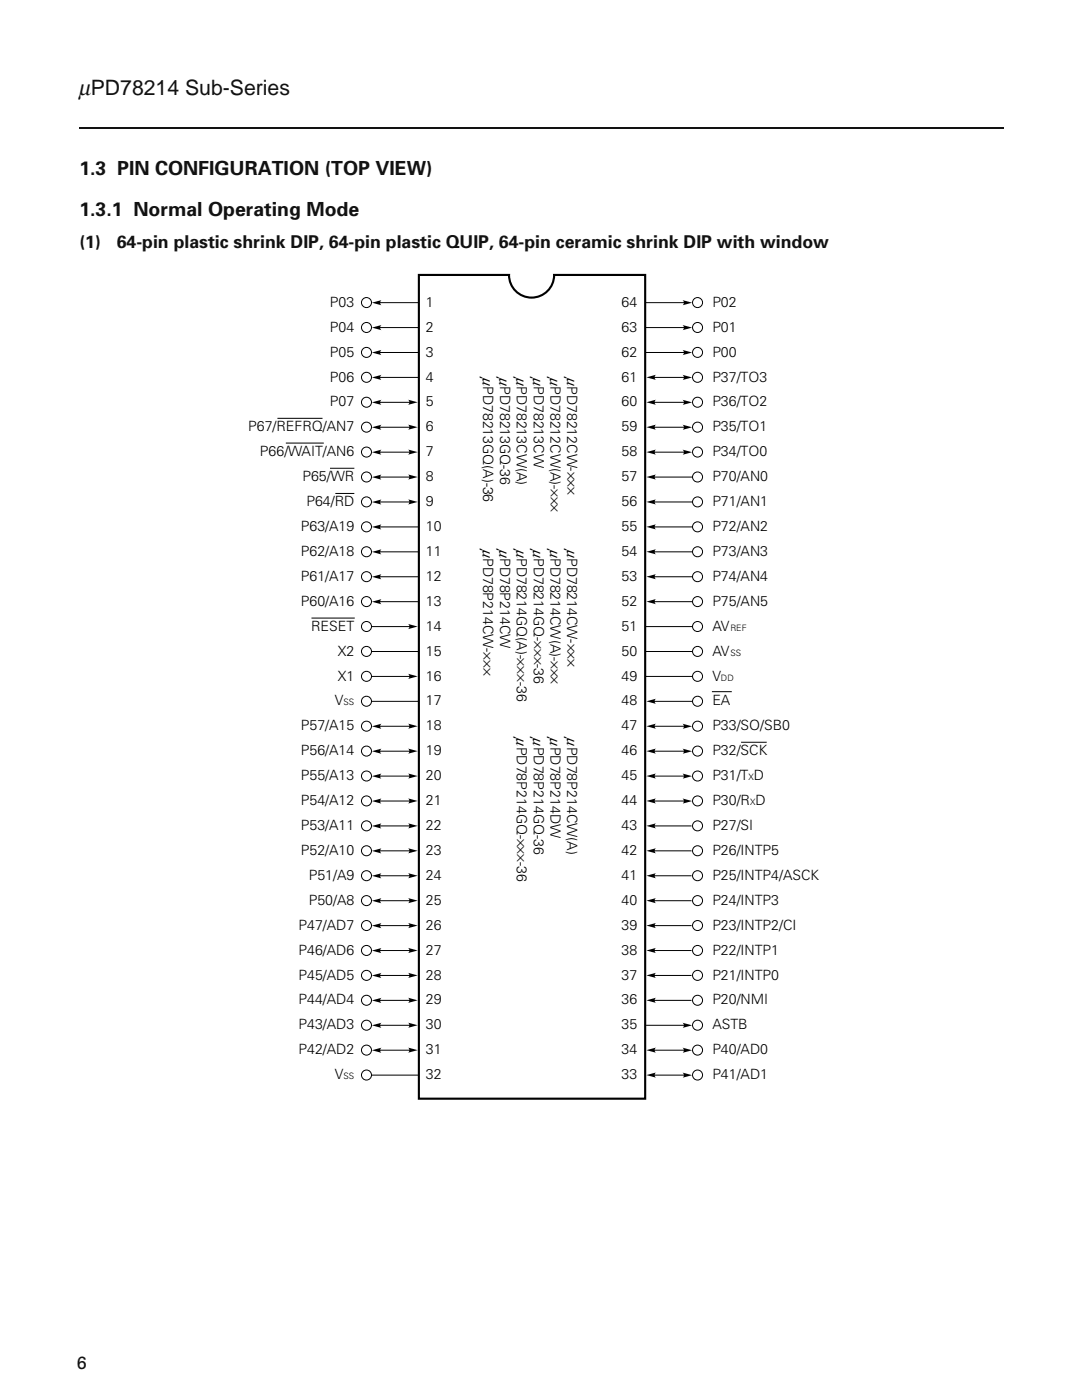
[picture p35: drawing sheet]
<svg xmlns="http://www.w3.org/2000/svg" width="216mm" height="279mm" viewBox="0 0 216 279" stroke-linecap="round" stroke-linejoin="round" font-family="sans-serif">
<defs><g id="words">
<text font-size="4.3" fill="#231f20" x="15.7" y="19.1">µPD78214 Sub-Series</text>
<g font-size="3.9" fill="#231f20">
<text x="15.8" y="34.9">1.3 PIN CONFIGURATION (TOP VIEW)</text>
<text x="15.8" y="43.1">1.3.1 Normal Operating Mode</text>
</g>
<g font-size="3.5" fill="#231f20">
<text x="15.8" y="49.5">(1)</text>
<text x="23.3" y="49.5">64-pin plastic shrink DIP, 64-pin plastic QUIP, 64-pin ceramic shrink DIP with window</text>
<text x="15.3" y="273.2">6</text>
</g>
<g font-size="3">
<text x="96.3" y="75.2" transform="rotate(90 96.3 75.2)">µPD78213GQ(A)-36</text>
<text x="99.7" y="75.2" transform="rotate(90 99.7 75.2)">µPD78213GQ-36</text>
<text x="103" y="75.2" transform="rotate(90 103 75.2)">µPD78213CW(A)</text>
<text x="106.4" y="75.2" transform="rotate(90 106.4 75.2)">µPD78213CW</text>
<text x="109.8" y="75.2" transform="rotate(90 109.8 75.2)">µPD78212CW(A)-×××</text>
<text x="113.1" y="75.2" transform="rotate(90 113.1 75.2)">µPD78212CW-×××</text>
<text x="96.3" y="109.5" transform="rotate(90 96.3 109.5)">µPD78P214CW-×××</text>
<text x="99.7" y="109.5" transform="rotate(90 99.7 109.5)">µPD78P214CW</text>
<text x="103" y="109.5" transform="rotate(90 103 109.5)">µPD78214GQ(A)-×××-36</text>
<text x="106.4" y="109.5" transform="rotate(90 106.4 109.5)">µPD78214GQ-×××-36</text>
<text x="109.8" y="109.5" transform="rotate(90 109.8 109.5)">µPD78214CW(A)-×××</text>
<text x="113.1" y="109.5" transform="rotate(90 113.1 109.5)">µPD78214CW-×××</text>
<text x="103" y="147.2" transform="rotate(90 103 147.2)">µPD78P214GQ-×××-36</text>
<text x="106.4" y="147.2" transform="rotate(90 106.4 147.2)">µPD78P214GQ-36</text>
<text x="109.8" y="147.2" transform="rotate(90 109.8 147.2)">µPD78P214DW</text>
<text x="113.1" y="147.2" transform="rotate(90 113.1 147.2)">µPD78P214CW(A)</text>
</g>
<g font-size="2.8">
<text x="65.8" y="61.2">P03</text>
<text x="85" y="61.2">1</text>
<text x="124" y="61.2">64</text>
<text x="142.1" y="61.2">P02</text>
<text x="65.8" y="66.2">P04</text>
<text x="65.8" y="71.2">P05</text>
<text x="85" y="66.2">2</text>
<text x="85" y="71.2">3</text>
<text x="124" y="66.2">63</text>
<text x="124" y="71.2">62</text>
<text x="142.1" y="66.2">P01</text>
<text x="142.1" y="71.2">P00</text>
<text x="65.8" y="76.1">P06</text>
<text x="85" y="76.1">4</text>
<text x="124" y="76.1">61</text>
<text x="142.1" y="76.1">P37/TO3</text>
<text x="65.8" y="81.1">P07</text>
<text x="85" y="81.1">5</text>
<text x="124" y="81.1">60</text>
<text x="142.1" y="81.1">P36/TO2</text>
<text x="49.5" y="86.1">P67/REFRQ/AN7</text>
<text x="85" y="86.1">6</text>
<text x="124" y="86.1">59</text>
<text x="142.1" y="86.1">P35/TO1</text>
<text x="51.9" y="91.1">P66/WAIT/AN6</text>
<text x="85" y="91.1">7</text>
<text x="124" y="91.1">58</text>
<text x="142.1" y="91.1">P34/TO0</text>
<text x="60.4" y="96">P65/WR</text>
<text x="61.1" y="101">P64/RD</text>
<text x="85" y="96">8</text>
<text x="85" y="101">9</text>
<text x="124" y="96">57</text>
<text x="124" y="101">56</text>
<text x="142.1" y="96">P70/AN0</text>
<text x="142.1" y="101">P71/AN1</text>
<text x="60" y="106">P63/A19</text>
<text x="85" y="106">10</text>
<text x="124" y="106">55</text>
<text x="142.1" y="106">P72/AN2</text>
<text x="60" y="111">P62/A18</text>
<text x="85" y="111">11</text>
<text x="124" y="111">54</text>
<text x="142.1" y="111">P73/AN3</text>
<text x="60" y="115.9">P61/A17</text>
<text x="85" y="115.9">12</text>
<text x="124" y="115.9">53</text>
<text x="142.1" y="115.9">P74/AN4</text>
<text x="60" y="120.9">P60/A16</text>
<text x="62.1" y="125.9">RESET</text>
<text x="85" y="120.9">13</text>
<text x="85" y="125.9">14</text>
<text x="124" y="120.9">52</text>
<text x="124" y="125.9">51</text>
<text x="142.1" y="120.9">P75/AN5</text>
<text x="142.1" y="125.9">AV</text>
<text x="67.4" y="130.8">X2</text>
<text x="85" y="130.8">15</text>
<text x="124" y="130.8">50</text>
<text x="142.1" y="130.8">AV</text>
<text x="67.4" y="135.8">X1</text>
<text x="85" y="135.8">16</text>
<text x="124" y="135.8">49</text>
<text x="142.1" y="135.8">V</text>
<text x="66.8" y="140.8">V</text>
<text x="85" y="140.8">17</text>
<text x="124" y="140.8">48</text>
<text x="142.1" y="140.8">EA</text>
<text x="60" y="145.8">P57/A15</text>
<text x="85" y="145.8">18</text>
<text x="124" y="145.8">47</text>
<text x="142.1" y="145.8">P33/SO/SB0</text>
<text x="60" y="150.7">P56/A14</text>
<text x="60" y="155.7">P55/A13</text>
<text x="85" y="150.7">19</text>
<text x="85" y="155.7">20</text>
<text x="124" y="150.7">46</text>
<text x="124" y="155.7">45</text>
<text x="142.1" y="150.7">P32/SCK</text>
<text x="142.1" y="155.7">P31/T D</text>
<text x="60" y="160.7">P54/A12</text>
<text x="85" y="160.7">21</text>
<text x="124" y="160.7">44</text>
<text x="142.1" y="160.7">P30/R D</text>
<text x="60" y="165.7">P53/A11</text>
<text x="85" y="165.7">22</text>
<text x="124" y="165.7">43</text>
<text x="142.1" y="165.7">P27/SI</text>
<text x="60" y="170.6">P52/A10</text>
<text x="85" y="170.6">23</text>
<text x="124" y="170.6">42</text>
<text x="142.1" y="170.6">P26/INTP5</text>
<text x="61.6" y="175.6">P51/A9</text>
<text x="85" y="175.6">24</text>
<text x="124" y="175.6">41</text>
<text x="142.1" y="175.6">P25/INTP4/ASCK</text>
<text x="59.6" y="185.5">P47/AD7</text>
<text x="61.6" y="180.6">P50/A8</text>
<text x="85" y="180.6">25</text>
<text x="85" y="185.5">26</text>
<text x="124" y="180.6">40</text>
<text x="124" y="185.5">39</text>
<text x="142.1" y="180.6">P24/INTP3</text>
<text x="142.1" y="185.5">P23/INTP2/CI</text>
<text x="59.6" y="190.5">P46/AD6</text>
<text x="85" y="190.5">27</text>
<text x="124" y="190.5">38</text>
<text x="142.1" y="190.5">P22/INTP1</text>
<text x="59.6" y="195.5">P45/AD5</text>
<text x="85" y="195.5">28</text>
<text x="124" y="195.5">37</text>
<text x="142.1" y="195.5">P21/INTP0</text>
<text x="59.6" y="200.5">P44/AD4</text>
<text x="85" y="200.5">29</text>
<text x="124" y="200.5">36</text>
<text x="142.1" y="200.5">P20/NMI</text>
<text x="59.6" y="205.4">P43/AD3</text>
<text x="85" y="205.4">30</text>
<text x="124" y="205.4">35</text>
<text x="142.1" y="205.4">ASTB</text>
<text x="59.6" y="210.4">P42/AD2</text>
<text x="66.8" y="215.4">V</text>
<text x="85" y="210.4">31</text>
<text x="85" y="215.4">32</text>
<text x="124" y="210.4">34</text>
<text x="124" y="215.4">33</text>
<text x="142.1" y="210.4">P40/AD0</text>
<text x="142.1" y="215.4">P41/AD1</text>
</g>
<g font-size="1.8">
<text x="145.7" y="125.9">REF</text>
<text x="145.7" y="130.8">SS</text>
<text x="143.9" y="135.8">DD</text>
<text x="68.5" y="140.8">SS</text>
<text x="149.4" y="155.7">X</text>
<text x="149.7" y="160.7">X</text>
<text x="68.5" y="215.4">SS</text>
</g>
</g></defs>
<path d="M15.8 25.6h184.5" fill="none" stroke="#231f20" stroke-width=".32"/>
<g fill="none" stroke="#000" stroke-width=".2">
<path d="M75.2 60.4h8.3M75.2 65.4h8.3M75.2 70.3h8.3M75.2 75.3h8.3M128.7 60.4h8.4M128.7 65.4h8.4M128.7 70.3h8.4M129.9 75.3h7.2M55.4 83.5h9M57 88.4h7.6M65.9 93.5h4.8M66.9 98.5h3.8"/>
<path d="M75.2 80.3h7.2M75.2 85.3h7.2M75.2 90.2h7.2M75.2 95.2h7.2M129.9 80.3h7.2M129.9 85.3h7.2M129.9 90.2h7.2M129.9 95.2h8.3M75.2 100.2h7.2M75.2 105.2h8.2M75.2 110.1h8.2M75.2 115.1h8.2"/>
<path d="M129.9 100.2h8.3M129.9 105.2h8.3M129.9 110.1h8.3M129.9 115.1h8.3M62.1 123.4h8.7M74.1 125h8.3M74.1 130h9.5M74.1 135h8.3M74.1 140h9.5M75.2 120.1h8.2M128.7 125h9.5M128.7 130h9.5"/>
<path d="M128.7 135h9.5M129.9 120.1h8.3M129.9 140h8.3M142.1 138h3.9M75.2 144.9h7.2M75.2 149.9h7.2M75.2 154.9h7.2M75.2 159.9h7.2M129.9 144.9h7.2M129.9 149.9h7.2M129.9 154.9h7.2M129.9 159.9h7.2"/>
<path d="M147.9 148.1h5.1M75.2 164.8h7.2M75.2 169.8h7.2M75.2 174.8h7.2M75.2 179.8h7.2M129.9 164.8h8.1M129.9 169.8h8.1M129.9 174.8h8.1M129.9 179.8h8.1M75.2 184.7h7.2M75.2 189.7h7.2M75.2 194.7h7.2"/>
<path d="M75.2 199.6h7.2M129.9 184.7h8.1M129.9 189.7h8.1M129.9 194.7h8.1M129.9 199.6h8.1M74.1 214.6h9.4M75.2 204.6h7.2M75.2 209.6h7.2M128.9 204.6h8.2M129.9 209.6h7.2M129.9 214.6h7.2"/>
<circle cx="73.1" cy="75.3" r="1"/>
<circle cx="73.1" cy="60.4" r="1"/>
<circle cx="73.1" cy="65.4" r="1"/>
<circle cx="73.1" cy="70.3" r="1"/>
<circle cx="139.2" cy="70.3" r="1"/>
<circle cx="139.2" cy="65.4" r="1"/>
<circle cx="139.2" cy="60.4" r="1"/>
<circle cx="139.2" cy="75.3" r="1"/>
<circle cx="73.1" cy="80.3" r="1"/>
<circle cx="73.1" cy="95.2" r="1"/>
<circle cx="73.1" cy="90.2" r="1"/>
<circle cx="73.1" cy="85.2" r="1"/>
<circle cx="139.2" cy="85.2" r="1"/>
<circle cx="139.2" cy="90.2" r="1"/>
<circle cx="139.2" cy="95.2" r="1"/>
<circle cx="139.2" cy="80.3" r="1"/>
<circle cx="73.1" cy="110.1" r="1"/>
<circle cx="73.1" cy="115.1" r="1"/>
<circle cx="73.1" cy="100.2" r="1"/>
<circle cx="73.1" cy="105.1" r="1"/>
<circle cx="139.2" cy="105.1" r="1"/>
<circle cx="139.2" cy="100.2" r="1"/>
<circle cx="139.2" cy="115.1" r="1"/>
<circle cx="139.2" cy="110.1" r="1"/>
<circle cx="73.1" cy="140" r="1"/>
<circle cx="73.1" cy="125" r="1"/>
<circle cx="73.1" cy="130" r="1"/>
<circle cx="73.1" cy="135" r="1"/>
<circle cx="73.1" cy="120.1" r="1"/>
<circle cx="139.2" cy="135" r="1"/>
<circle cx="139.2" cy="120.1" r="1"/>
<circle cx="139.2" cy="130" r="1"/>
<circle cx="139.2" cy="125" r="1"/>
<circle cx="139.2" cy="140" r="1"/>
<circle cx="73.1" cy="149.9" r="1"/>
<circle cx="73.1" cy="154.9" r="1"/>
<circle cx="73.1" cy="144.9" r="1"/>
<circle cx="73.1" cy="159.8" r="1"/>
<circle cx="139.2" cy="144.9" r="1"/>
<circle cx="139.2" cy="159.8" r="1"/>
<circle cx="139.2" cy="154.9" r="1"/>
<circle cx="139.2" cy="149.9" r="1"/>
<circle cx="73.1" cy="164.8" r="1"/>
<circle cx="73.1" cy="169.8" r="1"/>
<circle cx="73.1" cy="174.8" r="1"/>
<circle cx="73.1" cy="179.7" r="1"/>
<circle cx="139.2" cy="179.7" r="1"/>
<circle cx="139.2" cy="174.8" r="1"/>
<circle cx="139.2" cy="169.8" r="1"/>
<circle cx="139.2" cy="164.8" r="1"/>
<circle cx="73.1" cy="199.6" r="1"/>
<circle cx="73.1" cy="184.7" r="1"/>
<circle cx="73.1" cy="189.7" r="1"/>
<circle cx="73.1" cy="194.7" r="1"/>
<circle cx="139.2" cy="194.7" r="1"/>
<circle cx="139.2" cy="189.7" r="1"/>
<circle cx="139.2" cy="184.7" r="1"/>
<circle cx="139.2" cy="199.6" r="1"/>
<circle cx="73.1" cy="214.5" r="1"/>
<circle cx="73.1" cy="204.6" r="1"/>
<circle cx="73.1" cy="209.6" r="1"/>
<circle cx="139.2" cy="209.6" r="1"/>
<circle cx="139.2" cy="204.6" r="1"/>
<circle cx="139.2" cy="214.5" r="1"/>
</g>
<g fill="#000">
<path d="M74.2 60.4l2-.5a.59 .59 0 0 0-.3 .5 .59 .59 0 0 0 .3 .5zM74.2 65.4l2-.5a.59 .59 0 0 0-.3 .5 .59 .59 0 0 0 .3 .5zM74.2 70.4l2-.6a.59 .59 0 0 0-.3 .6 .59 .59 0 0 0 .3 .5zM74.2 75.3l2-.5a.59 .59 0 0 0-.3 .5 .59 .59 0 0 0 .3 .6zM74.2 80.3l2-.5a.59 .59 0 0 0-.3 .5 .59 .59 0 0 0 .3 .5zM81.4 79.8l1.9 .5-1.9 .5a.6 .6 0 0 0 .3-.5 .6 .6 0 0 0-.3-.5zM129 75.3l2-.5a.6 .6 0 0 0-.4 .5 .6 .6 0 0 0 .4 .5zM129 80.3l2-.5a.6 .6 0 0 0-.4 .5 .6 .6 0 0 0 .4 .5zM136.1 64.9l2 .5-2 .5a.59 .59 0 0 0 .4-.5 .59 .59 0 0 0-.4-.5zM136.1 69.8l2 .6-2 .5a.59 .59 0 0 0 .4-.5 .59 .59 0 0 0-.4-.6zM136.1 74.8l2 .5-2 .6a.59 .59 0 0 0 .4-.6 .59 .59 0 0 0-.4-.5zM136.1 79.8l2 .5-2 .5a.59 .59 0 0 0 .4-.5 .59 .59 0 0 0-.4-.5z"/>
<path d="M136.1 59.9l2 .5-2 .5a.59 .59 0 0 0 .4-.5 .59 .59 0 0 0-.4-.5zM74.2 85.3l2-.6a.59 .59 0 0 0-.3 .6 .59 .59 0 0 0 .3 .5zM74.2 90.2l2-.5a.59 .59 0 0 0-.3 .5 .59 .59 0 0 0 .3 .6zM74.2 95.2l2-.5a.59 .59 0 0 0-.3 .5 .59 .59 0 0 0 .3 .6zM74.2 100.2l2-.5a.59 .59 0 0 0-.3 .5 .59 .59 0 0 0 .3 .5zM81.4 84.7l1.9 .6-1.9 .5a.6 .6 0 0 0 .3-.5 .6 .6 0 0 0-.3-.6zM81.4 89.7l1.9 .5-1.9 .6a.6 .6 0 0 0 .3-.6 .6 .6 0 0 0-.3-.5zM81.4 94.7l1.9 .5-1.9 .5a.6 .6 0 0 0 .3-.5 .6 .6 0 0 0-.3-.5zM81.4 99.6l1.9 .6-1.9 .5a.6 .6 0 0 0 .3-.5 .6 .6 0 0 0-.3-.6zM129 85.3l2-.6a.59 .59 0 0 0-.4 .6 .59 .59 0 0 0 .4 .5zM129 90.2l2-.5a.6 .6 0 0 0-.4 .5 .6 .6 0 0 0 .4 .6zM129 95.2l2-.5a.6 .6 0 0 0-.4 .5 .6 .6 0 0 0 .4 .5z"/>
<path d="M129 100.2l2-.6a.59 .59 0 0 0-.4 .6 .59 .59 0 0 0 .4 .5zM136.1 84.7l2 .6-2 .5a.59 .59 0 0 0 .4-.5 .59 .59 0 0 0-.4-.6zM136.1 89.7l2 .5-2 .6a.59 .59 0 0 0 .4-.6 .59 .59 0 0 0-.4-.5zM74.2 105.2l2-.6a.59 .59 0 0 0-.3 .6 .59 .59 0 0 0 .3 .5zM74.2 110.1l2-.5a.59 .59 0 0 0-.3 .5 .59 .59 0 0 0 .3 .6zM74.2 115.1l2-.5a.59 .59 0 0 0-.3 .5 .59 .59 0 0 0 .3 .5zM74.2 120.1l2-.5a.59 .59 0 0 0-.3 .5 .59 .59 0 0 0 .3 .5zM129 105.1l2-.5a.59 .59 0 0 0-.4 .5 .59 .59 0 0 0 .4 .6zM129 110.1l2-.5a.6 .6 0 0 0-.4 .5 .6 .6 0 0 0 .4 .6zM129 115.1l2-.5a.6 .6 0 0 0-.4 .5 .6 .6 0 0 0 .4 .5zM129 120.1l2-.6a.59 .59 0 0 0-.4 .6 .59 .59 0 0 0 .4 .5zM81.4 124.5l1.9 .5-1.9 .6a.6 .6 0 0 0 .3-.6 .6 .6 0 0 0-.3-.5z"/>
<path d="M81.4 134.5l1.9 .5-1.9 .5a.6 .6 0 0 0 .3-.5 .6 .6 0 0 0-.3-.5zM129 140l2-.6a.6 .6 0 0 0-.4 .6 .6 .6 0 0 0 .4 .5zM74.2 145l2-.6a.59 .59 0 0 0-.3 .6 .59 .59 0 0 0 .3 .5zM74.2 149.9l2-.5a.59 .59 0 0 0-.3 .5 .59 .59 0 0 0 .3 .6zM74.2 154.9l2-.5a.59 .59 0 0 0-.3 .5 .59 .59 0 0 0 .3 .5zM74.2 159.9l2-.6a.59 .59 0 0 0-.3 .6 .59 .59 0 0 0 .3 .5zM81.4 144.4l1.9 .5-1.9 .6a.6 .6 0 0 0 .3-.6 .6 .6 0 0 0-.3-.5zM81.4 149.4l1.9 .5-1.9 .5a.6 .6 0 0 0 .3-.5 .6 .6 0 0 0-.3-.5zM81.4 154.3l1.9 .6-1.9 .5a.6 .6 0 0 0 .3-.5 .6 .6 0 0 0-.3-.6zM81.4 159.3l1.9 .6-1.9 .5a.6 .6 0 0 0 .3-.5 .6 .6 0 0 0-.3-.6zM129 144.9l2-.5a.6 .6 0 0 0-.4 .5 .6 .6 0 0 0 .4 .6zM129 149.9l2-.5a.59 .59 0 0 0-.4 .5 .59 .59 0 0 0 .4 .5z"/>
<path d="M129 154.9l2-.6a.6 .6 0 0 0-.4 .6 .6 .6 0 0 0 .4 .5zM129 159.9l2-.6a.6 .6 0 0 0-.4 .6 .6 .6 0 0 0 .4 .5zM136.1 144.4l2 .6-2 .5a.59 .59 0 0 0 .4-.5 .59 .59 0 0 0-.4-.6zM136.1 149.4l2 .5-2 .6a.59 .59 0 0 0 .4-.6 .59 .59 0 0 0-.4-.5zM136.1 154.4l2 .5-2 .5a.59 .59 0 0 0 .4-.5 .59 .59 0 0 0-.4-.5zM136.1 159.3l2 .6-2 .5a.59 .59 0 0 0 .4-.5 .59 .59 0 0 0-.4-.6zM74.2 164.8l2-.5a.59 .59 0 0 0-.3 .5 .59 .59 0 0 0 .3 .6zM74.2 169.8l2-.5a.59 .59 0 0 0-.3 .5 .59 .59 0 0 0 .3 .5zM74.2 174.8l2-.5a.59 .59 0 0 0-.3 .5 .59 .59 0 0 0 .3 .5zM74.2 179.8l2-.6a.59 .59 0 0 0-.3 .6 .59 .59 0 0 0 .3 .5zM81.4 164.3l1.9 .5-1.9 .6a.6 .6 0 0 0 .3-.6 .6 .6 0 0 0-.3-.5zM81.4 169.3l1.9 .5-1.9 .5a.6 .6 0 0 0 .3-.5 .6 .6 0 0 0-.3-.5z"/>
<path d="M81.4 174.2l1.9 .6-1.9 .5a.6 .6 0 0 0 .3-.5 .6 .6 0 0 0-.3-.6zM81.4 179.2l1.9 .5-1.9 .6a.6 .6 0 0 0 .3-.6 .6 .6 0 0 0-.3-.5zM129 164.8l2-.5a.59 .59 0 0 0-.4 .5 .59 .59 0 0 0 .4 .6zM129 169.8l2-.5a.6 .6 0 0 0-.4 .5 .6 .6 0 0 0 .4 .5zM129 174.8l2-.6a.6 .6 0 0 0-.4 .6 .6 .6 0 0 0 .4 .5zM129 179.7l2-.5a.6 .6 0 0 0-.4 .5 .6 .6 0 0 0 .4 .6zM74.2 184.7l2-.5a.59 .59 0 0 0-.3 .5 .59 .59 0 0 0 .3 .6zM74.2 189.7l2-.5a.59 .59 0 0 0-.3 .5 .59 .59 0 0 0 .3 .5zM74.2 194.7l2-.6a.59 .59 0 0 0-.3 .6 .59 .59 0 0 0 .3 .5zM74.2 199.7l2-.6a.59 .59 0 0 0-.3 .6 .59 .59 0 0 0 .3 .5zM81.4 184.2l1.9 .5-1.9 .5a.6 .6 0 0 0 .3-.5 .6 .6 0 0 0-.3-.5zM81.4 189.2l1.9 .5-1.9 .5a.6 .6 0 0 0 .3-.5 .6 .6 0 0 0-.3-.5z"/>
<path d="M81.4 194.1l1.9 .6-1.9 .5a.6 .6 0 0 0 .3-.5 .6 .6 0 0 0-.3-.6zM81.4 199.1l1.9 .5-1.9 .6a.6 .6 0 0 0 .3-.6 .6 .6 0 0 0-.3-.5zM129 184.7l2-.5a.59 .59 0 0 0-.4 .5 .59 .59 0 0 0 .4 .5zM129 189.7l2-.5a.6 .6 0 0 0-.4 .5 .6 .6 0 0 0 .4 .5zM129 194.7l2-.6a.6 .6 0 0 0-.4 .6 .6 .6 0 0 0 .4 .5zM129 199.6l2-.5a.59 .59 0 0 0-.4 .5 .59 .59 0 0 0 .4 .6zM74.2 204.6l2-.5a.59 .59 0 0 0-.3 .5 .59 .59 0 0 0 .3 .6zM74.2 209.6l2-.5a.59 .59 0 0 0-.3 .5 .59 .59 0 0 0 .3 .5zM81.4 204.1l1.9 .5-1.9 .5a.6 .6 0 0 0 .3-.5 .6 .6 0 0 0-.3-.5zM81.4 209l1.9 .6-1.9 .5a.6 .6 0 0 0 .3-.5 .6 .6 0 0 0-.3-.6zM129 214.6l2-.6a.59 .59 0 0 0-.4 .6 .59 .59 0 0 0 .4 .5zM129 209.6l2-.6a.6 .6 0 0 0-.4 .6 .6 .6 0 0 0 .4 .5z"/>
<path d="M136.1 204.1l2 .5-2 .6a.59 .59 0 0 0 .4-.6 .59 .59 0 0 0-.4-.5zM136.1 209.1l2 .5-2 .5a.59 .59 0 0 0 .4-.5 .59 .59 0 0 0-.4-.5zM136.1 214l2 .6-2 .5a.59 .59 0 0 0 .4-.5 .59 .59 0 0 0-.4-.6z"/>
</g>
<path d="M83.6 54.9h18a4.5 4.5 0 0 0 4.5 4.5 4.5 4.5 0 0 0 4.5-4.5h18.1v164.4h-45.1z" fill="none" stroke="#000" stroke-width=".42"/>
<use href="#words"/>
</svg>
